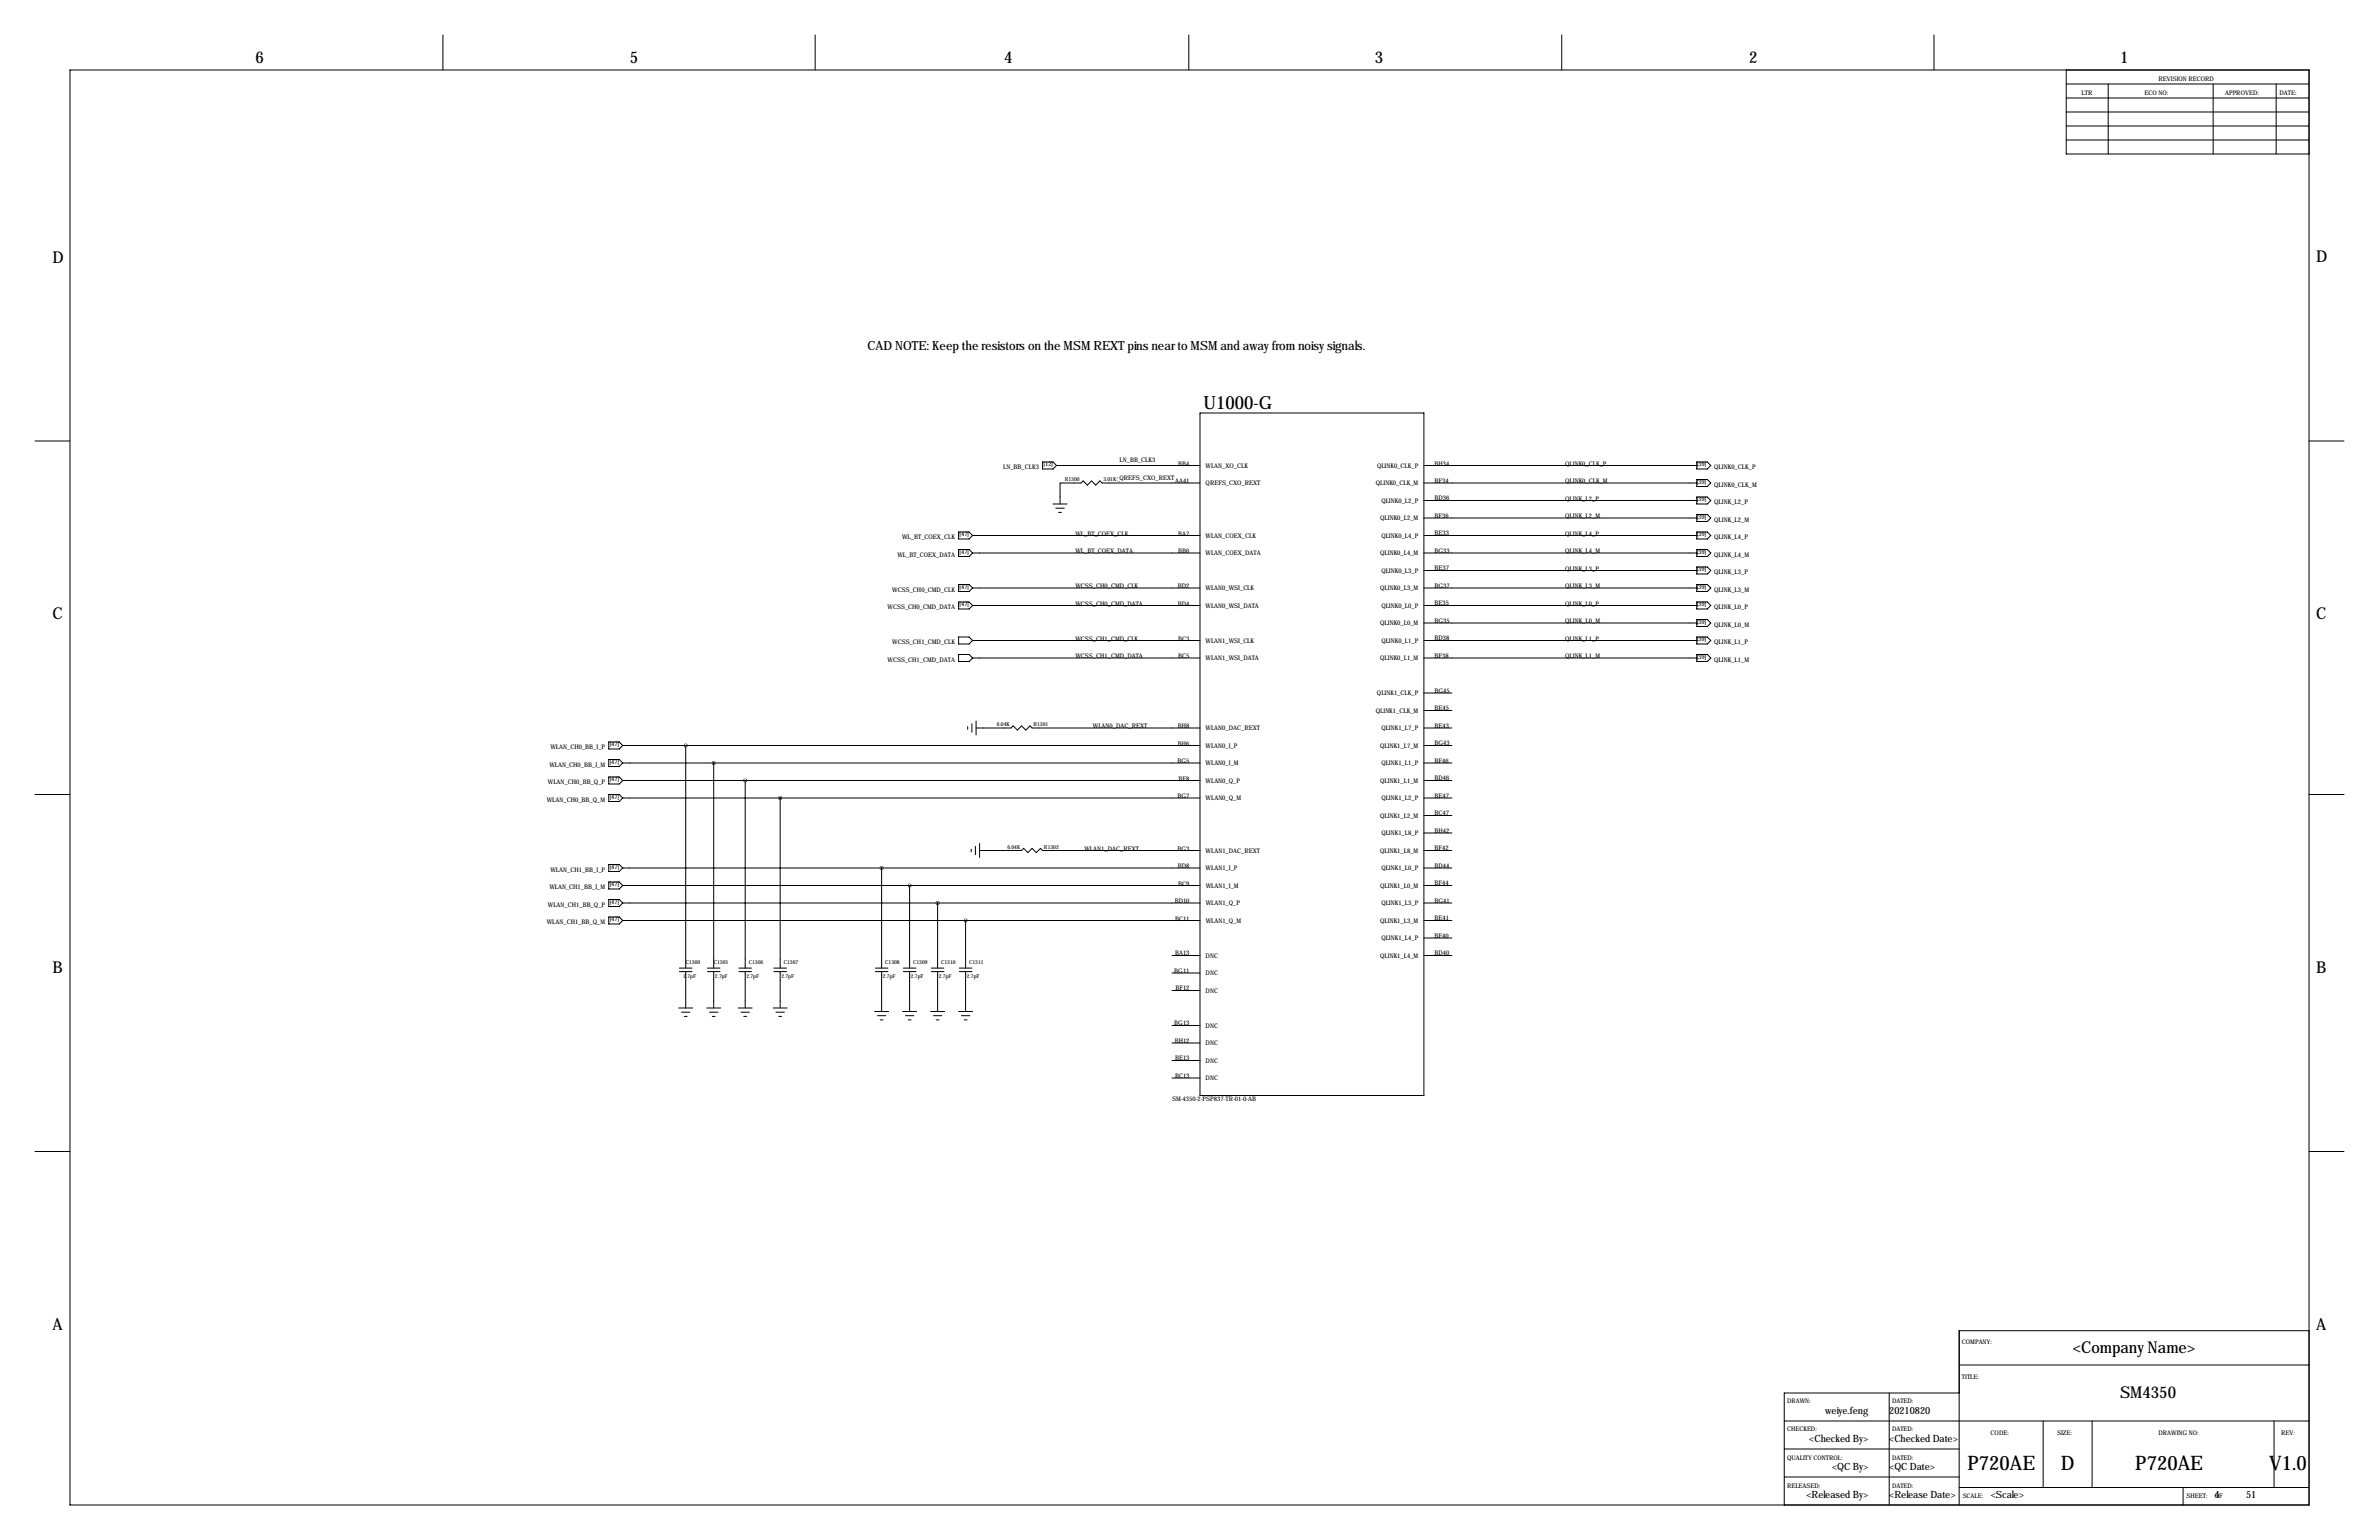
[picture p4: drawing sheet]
<svg xmlns="http://www.w3.org/2000/svg" width="864mm" height="559mm" viewBox="0 0 864 559" stroke-linecap="round" stroke-linejoin="round" font-family="sans-serif">
<defs><g id="words">
<g font-size="7.3">
<text x="714.2" y="533.3">P720AE</text>
<text x="748.1" y="533.3">D</text>
<text x="775.1" y="533.3">P720AE</text>
<text x="823.7" y="533.3">V1.0</text>
</g>
<text font-size="6.6" x="436.9" y="148.6">U1000-G</text>
<g font-size="5.9">
<text x="92.7" y="22.9">6</text>
<text x="228.6" y="22.9">5</text>
<text x="364.5" y="22.9">4</text>
<text x="499.1" y="22.9">3</text>
<text x="635" y="22.9">2</text>
<text x="769.6" y="22.9">1</text>
<text x="19.1" y="95.2">D</text>
<text x="840.7" y="95.2">D</text>
<text x="19.1" y="224.8">C</text>
<text x="840.7" y="224.8">C</text>
<text x="19.1" y="353.1">B</text>
<text x="840.7" y="353.1">B</text>
<text x="19.1" y="482.6">A</text>
<text x="840.7" y="482.6">A</text>
<text x="752.4" y="490.9">&lt;Company Name&gt;</text>
<text x="769.6" y="507.4">SM4350</text>
</g>
<text font-size="4.6" x="315" y="127">CAD NOTE: Keep the resistors on the MSM REXT pins near to MSM and away from noisy signals.</text>
<g font-size="3.6">
<text x="662.6" y="513">weiye.feng</text>
<text x="685.8" y="513">20210820</text>
<text x="656.8" y="523.2">&lt;Checked By&gt;</text>
<text x="685.8" y="523.2">&lt;Checked Date&gt;</text>
<text x="665.1" y="533.3">&lt;QC By&gt;</text>
<text x="685.8" y="533.3">&lt;QC Date&gt;</text>
<text x="655.7" y="543.5">&lt;Released By&gt;</text>
<text x="685.8" y="543.5">&lt;Release Date&gt;</text>
<text x="722.6" y="543.5">&lt;Scale&gt;</text>
<text x="803.9" y="543.5">4</text>
<text x="815.3" y="543.5">51</text>
</g>
<g font-size="2.3">
<text x="783.6" y="29.2">REVISION RECORD</text>
<text x="755.6" y="34.3">LTR</text>
<text x="778.5" y="34.3">ECO NO:</text>
<text x="807.7" y="34.3">APPROVED:</text>
<text x="827.5" y="34.3">DATE:</text>
<text x="406.4" y="167.6">LN_BB_CLK3</text>
<text x="364.1" y="170.2">LN_BB_CLK3</text>
<text x="378.8" y="169.2">[12]</text>
<text x="406.4" y="174">QREFS_CXO_REXT</text>
<text x="427.7" y="168.9">BB4</text>
<text x="437.6" y="169.7">WLAN_XO_CLK</text>
<text x="499.9" y="169.7">QLINK0_CLK_P</text>
<text x="520.7" y="168.9">BH34</text>
<text x="568.2" y="168.9">QLINK0_CLK_P</text>
<text x="616" y="169.2">[39]</text>
<text x="622.3" y="170.2">QLINK0_CLK_P</text>
<text x="426.6" y="175.3">AA41</text>
<text x="437.7" y="176">QREFS_CXO_REXT</text>
<text x="499.5" y="176">QLINK0_CLK_M</text>
<text x="520.7" y="175.3">BF34</text>
<text x="568.2" y="175.3">QLINK0_CLK_M</text>
<text x="616" y="175.5">[39]</text>
<text x="622.3" y="176.5">QLINK0_CLK_M</text>
<text x="501.4" y="182.4">QLINK0_L2_P</text>
<text x="520.7" y="181.6">BD36</text>
<text x="568.2" y="181.6">QLINK_L2_P</text>
<text x="616" y="181.9">[39]</text>
<text x="622.3" y="182.9">QLINK_L2_P</text>
<text x="501" y="188.7">QLINK0_L2_M</text>
<text x="520.7" y="188">BF36</text>
<text x="568.2" y="188">QLINK_L2_M</text>
<text x="616" y="188.2">[39]</text>
<text x="622.3" y="189.2">QLINK_L2_M</text>
<text x="327.5" y="195.6">WL_BT_COEX_CLK</text>
<text x="348.4" y="194.6">[47]</text>
<text x="390.4" y="194.3">WL_BT_COEX_CLK</text>
<text x="427.7" y="194.3">BA7</text>
<text x="437.6" y="195.1">WLAN_COEX_CLK</text>
<text x="501.4" y="195.1">QLINK0_L4_P</text>
<text x="520.7" y="194.3">BE33</text>
<text x="568.2" y="194.3">QLINK_L4_P</text>
<text x="616" y="194.6">[39]</text>
<text x="622.3" y="195.6">QLINK_L4_P</text>
<text x="325.8" y="201.9">WL_BT_COEX_DATA</text>
<text x="348.4" y="200.9">[47]</text>
<text x="390.4" y="200.7">WL_BT_COEX_DATA</text>
<text x="427.7" y="200.7">BB6</text>
<text x="437.6" y="201.4">WLAN_COEX_DATA</text>
<text x="501" y="201.4">QLINK0_L4_M</text>
<text x="520.7" y="200.7">BG33</text>
<text x="568.2" y="200.7">QLINK_L4_M</text>
<text x="616" y="200.9">[39]</text>
<text x="622.3" y="201.9">QLINK_L4_M</text>
<text x="501.4" y="207.8">QLINK0_L3_P</text>
<text x="520.7" y="207">BE37</text>
<text x="568.2" y="207">QLINK_L3_P</text>
<text x="616" y="207.3">[39]</text>
<text x="622.3" y="208.3">QLINK_L3_P</text>
<text x="323.9" y="214.6">WCSS_CH0_CMD_CLK</text>
<text x="348.4" y="213.6">[47]</text>
<text x="390.4" y="213.4">WCSS_CH0_CMD_CLK</text>
<text x="427.6" y="213.4">BD2</text>
<text x="437.6" y="214.1">WLAN0_WSI_CLK</text>
<text x="501" y="214.1">QLINK0_L3_M</text>
<text x="520.7" y="213.4">BG37</text>
<text x="568.2" y="213.4">QLINK_L3_M</text>
<text x="616" y="213.6">[39]</text>
<text x="622.3" y="214.6">QLINK_L3_M</text>
<text x="322.2" y="221">WCSS_CH0_CMD_DATA</text>
<text x="348.4" y="220">[47]</text>
<text x="390.4" y="219.7">WCSS_CH0_CMD_DATA</text>
<text x="427.6" y="219.7">BD4</text>
<text x="437.6" y="220.5">WLAN0_WSI_DATA</text>
<text x="501.4" y="220.5">QLINK0_L0_P</text>
<text x="520.7" y="219.7">BE35</text>
<text x="568.2" y="219.7">QLINK_L0_P</text>
<text x="616" y="220">[39]</text>
<text x="622.3" y="221">QLINK_L0_P</text>
<text x="501" y="226.8">QLINK0_L0_M</text>
<text x="520.7" y="226.1">BG35</text>
<text x="568.2" y="226.1">QLINK_L0_M</text>
<text x="616" y="226.3">[39]</text>
<text x="622.3" y="227.3">QLINK_L0_M</text>
<text x="323.9" y="233.7">WCSS_CH1_CMD_CLK</text>
<text x="390.4" y="232.4">WCSS_CH1_CMD_CLK</text>
<text x="427.7" y="232.4">BC3</text>
<text x="437.6" y="233.2">WLAN1_WSI_CLK</text>
<text x="501.4" y="233.2">QLINK0_L1_P</text>
<text x="520.7" y="232.4">BD38</text>
<text x="568.2" y="232.4">QLINK_L1_P</text>
<text x="616" y="232.7">[39]</text>
<text x="622.3" y="233.7">QLINK_L1_P</text>
<text x="390.4" y="238.8">WCSS_CH1_CMD_DATA</text>
<text x="427.7" y="238.8">BC5</text>
<text x="437.6" y="239.5">WLAN1_WSI_DATA</text>
<text x="501" y="239.5">QLINK0_L1_M</text>
<text x="520.7" y="238.8">BF38</text>
<text x="568.2" y="238.8">QLINK_L1_M</text>
<text x="616" y="239">[39]</text>
<text x="322.2" y="240">WCSS_CH1_CMD_DATA</text>
<text x="622.3" y="240">QLINK_L1_M</text>
<text x="520.7" y="251.5">BG45</text>
<text x="499.9" y="252.2">QLINK1_CLK_P</text>
<text x="520.7" y="257.8">BE45</text>
<text x="499.5" y="258.6">QLINK1_CLK_M</text>
<text x="396.7" y="264.2">WLAN0_DAC_REXT</text>
<text x="427.6" y="264.2">BH8</text>
<text x="437.6" y="264.9">WLAN0_DAC_REXT</text>
<text x="501.4" y="264.9">QLINK1_L7_P</text>
<text x="520.7" y="264.2">BE43</text>
<text x="199.8" y="271.8">WLAN_CH0_BB_I_P</text>
<text x="221.4" y="270.8">[47]</text>
<text x="427.6" y="270.5">BH6</text>
<text x="437.7" y="271.3">WLAN0_I_P</text>
<text x="501" y="271.3">QLINK1_L7_M</text>
<text x="520.7" y="270.5">BG43</text>
<text x="199.4" y="278.1">WLAN_CH0_BB_I_M</text>
<text x="221.4" y="277.1">[47]</text>
<text x="427.5" y="276.9">BG5</text>
<text x="437.7" y="277.6">WLAN0_I_M</text>
<text x="501.4" y="277.6">QLINK1_L1_P</text>
<text x="520.7" y="276.9">BF46</text>
<text x="198.9" y="284.5">WLAN_CH0_BB_Q_P</text>
<text x="221.4" y="283.5">[47]</text>
<text x="427.9" y="283.2">BF8</text>
<text x="437.7" y="284">WLAN0_Q_P</text>
<text x="501" y="284">QLINK1_L1_M</text>
<text x="520.7" y="283.2">BD46</text>
<text x="198.5" y="290.8">WLAN_CH0_BB_Q_M</text>
<text x="221.4" y="289.8">[47]</text>
<text x="427.5" y="289.6">BG7</text>
<text x="437.7" y="290.3">WLAN0_Q_M</text>
<text x="501.4" y="290.3">QLINK1_L2_P</text>
<text x="520.7" y="289.6">BE47</text>
<text x="501" y="296.7">QLINK1_L2_M</text>
<text x="520.7" y="295.9">BC47</text>
<text x="501.4" y="303">QLINK1_L8_P</text>
<text x="520.7" y="302.3">BH42</text>
<text x="393.7" y="308.6">WLAN1_DAC_REXT</text>
<text x="427.5" y="308.6">BG3</text>
<text x="437.7" y="309.4">WLAN1_DAC_REXT</text>
<text x="501" y="309.4">QLINK1_L8_M</text>
<text x="520.7" y="308.6">BF42</text>
<text x="199.8" y="316.2">WLAN_CH1_BB_I_P</text>
<text x="221.4" y="315.2">[47]</text>
<text x="427.6" y="315">BD8</text>
<text x="437.7" y="315.7">WLAN1_I_P</text>
<text x="501.4" y="315.7">QLINK1_L0_P</text>
<text x="520.7" y="315">BD44</text>
<text x="199.4" y="322.6">WLAN_CH1_BB_I_M</text>
<text x="221.4" y="321.6">[47]</text>
<text x="427.7" y="321.3">BC9</text>
<text x="437.7" y="322.1">WLAN1_I_M</text>
<text x="501" y="322.1">QLINK1_L0_M</text>
<text x="520.7" y="321.3">BF44</text>
<text x="198.9" y="328.9">WLAN_CH1_BB_Q_P</text>
<text x="221.4" y="327.9">[47]</text>
<text x="426.4" y="327.7">BD10</text>
<text x="437.7" y="328.4">WLAN1_Q_P</text>
<text x="501.4" y="328.4">QLINK1_L3_P</text>
<text x="520.7" y="327.7">BG41</text>
<text x="198.5" y="335.3">WLAN_CH1_BB_Q_M</text>
<text x="221.4" y="334.3">[47]</text>
<text x="426.6" y="334">BC11</text>
<text x="437.7" y="334.8">WLAN1_Q_M</text>
<text x="501" y="334.8">QLINK1_L3_M</text>
<text x="520.7" y="334">BE41</text>
<text x="501.4" y="341.1">QLINK1_L4_P</text>
<text x="520.7" y="340.4">BF40</text>
<text x="426.6" y="346.7">BA13</text>
<text x="437.7" y="347.5">DNC</text>
<text x="501" y="347.5">QLINK1_L4_M</text>
<text x="520.7" y="346.7">BD40</text>
<text x="426.3" y="353.1">BG11</text>
<text x="437.7" y="353.8">DNC</text>
<text x="426.7" y="359.4">BF12</text>
<text x="437.7" y="360.2">DNC</text>
<text x="426.3" y="372.1">BG13</text>
<text x="437.7" y="372.9">DNC</text>
<text x="426.4" y="378.5">BH12</text>
<text x="437.7" y="379.2">DNC</text>
<text x="426.6" y="384.8">BE13</text>
<text x="437.7" y="385.6">DNC</text>
<text x="426.6" y="391.2">BC13</text>
<text x="437.7" y="391.9">DNC</text>
<text x="425.5" y="399.6">SM-4350-2-PSP837-TR-01-0-AB</text>
<text x="712.2" y="487.7">COMPANY:</text>
<text x="712.2" y="500.4">TITLE:</text>
<text x="648.7" y="509.3">DRAWN:</text>
<text x="686.8" y="509.3">DATED:</text>
<text x="648.7" y="519.4">CHECKED:</text>
<text x="686.8" y="519.4">DATED:</text>
<text x="722.6" y="520.7">CODE:</text>
<text x="746.8" y="520.7">SIZE:</text>
<text x="783.6" y="520.7">DRAWING NO:</text>
<text x="828" y="520.7">REV:</text>
<text x="648.7" y="529.6">QUALITY CONTROL:</text>
<text x="686.8" y="529.6">DATED:</text>
<text x="648.7" y="539.8">RELEASED:</text>
<text x="686.8" y="539.8">DATED:</text>
<text x="712.5" y="543.6">SCALE:</text>
<text x="793.7" y="543.6">SHEET:</text>
<text x="804" y="543.6">OF</text>
</g>
<g font-size="2">
<text x="386.5" y="174.6">R1300</text>
<text x="400.6" y="174.6">3.01K¦¸</text>
<text x="361.9" y="263.5">6.04K</text>
<text x="375.2" y="263.5">R1301</text>
<text x="365.7" y="308">6.04K</text>
<text x="379" y="308">R1302</text>
<text x="248.9" y="349.9">C1300</text>
<text x="259.1" y="349.9">C1305</text>
<text x="271.8" y="349.9">C1306</text>
<text x="284.5" y="349.9">C1307</text>
<text x="321.3" y="349.9">C1308</text>
<text x="331.5" y="349.9">C1309</text>
<text x="341.6" y="349.9">C1310</text>
<text x="351.8" y="349.9">C1311</text>
<text x="248.1" y="355">2.7pF</text>
<text x="259.5" y="355">2.7pF</text>
<text x="271" y="355">2.7pF</text>
<text x="283.7" y="355">2.7pF</text>
<text x="320.5" y="355">2.7pF</text>
<text x="330.7" y="355">2.7pF</text>
<text x="340.8" y="355">2.7pF</text>
<text x="351" y="355">2.7pF</text>
</g>
</g></defs>
<g fill="none" stroke="#000" stroke-width=".36">
<path d="M160.8 12.7v12.7M295.9 12.7v12.7M431.5 12.7v12.7M566.9 12.7v12.7M702.1 12.7v12.7M25.4 25.4h812.8v520.7h-812.8zM750.1 35.6h88.1M750.1 30.5h88.1M750.1 25.4v30.5h88.1M765.3 30.5v25.4M803.4 30.5v25.4M826.3 30.5v25.4"/>
<path d="M750.1 50.8h88.1M750.1 45.7h88.1M750.1 40.6h88.1M435.6 149.9h81.3v247.6h-81.3zM12.7 160h12.7M378.5 167.6h3.8l1.2 1.3-1.2 1.3h-3.8zM383.5 168.9h52.1M435.6 175.3h-35.6l-.7-.8-1.5 1.5-1.6-1.5-1.5 1.5-1.5-1.5-.8 .8h-7.6v7.6M516.9 168.9h99.1M516.9 175.3h99.1M616 167.6h3.8l1.2 1.3-1.2 1.3h-3.8zM616 174h3.8l1.2 1.3-1.2 1.2h-3.8z"/>
<path d="M838.2 160h12.7M348 193h3.8l1.3 1.3-1.3 1.3h-3.8zM348 199.4h3.8l1.3 1.3-1.3 1.2h-3.8zM353.1 194.3h82.5M382.3 182.9h5M383.3 184.4h3M384.3 185.9h1M516.9 194.3h99.1M516.9 181.6h99.1M516.9 188h99.1M616 180.3h3.8l1.2 1.3-1.2 1.3h-3.8zM616 193h3.8l1.2 1.3-1.2 1.3h-3.8z"/>
<path d="M616 199.4h3.8l1.2 1.3-1.2 1.2h-3.8zM616 186.7h3.8l1.2 1.3-1.2 1.2h-3.8zM348 212.1h3.8l1.3 1.3-1.3 1.2h-3.8zM348 218.4h3.8l1.3 1.3-1.3 1.3h-3.8zM353.1 200.7h82.5M353.1 213.4h82.5M353.1 219.7h82.5M516.9 200.7h99.1M516.9 213.4h99.1M516.9 219.7h99.1M516.9 207h99.1M616 212.1h3.8l1.2 1.3-1.2 1.2h-3.8z"/>
<path d="M616 218.4h3.8l1.2 1.3-1.2 1.3h-3.8zM616 205.7h3.8l1.2 1.3-1.2 1.3h-3.8zM348 231.1h3.8l1.3 1.3-1.3 1.3h-3.8zM348 237.5h3.8l1.3 1.3-1.3 1.2h-3.8zM353.1 232.4h82.5M353.1 238.8h82.5M516.9 232.4h99.1M516.9 238.8h99.1M516.9 226.1h99.1M616 231.1h3.8l1.2 1.3-1.2 1.3h-3.8zM616 237.5h3.8l1.2 1.3-1.2 1.2h-3.8zM616 224.8h3.8l1.2 1.3-1.2 1.2h-3.8z"/>
<path d="M516.9 251.5h10.1M516.9 257.8h10.1M221 269.2h3.8l1.3 1.3-1.3 1.3h-3.8zM221 275.6h3.8l1.3 1.3-1.3 1.2h-3.8zM226.1 270.5h209.5M226.1 276.9h209.5M248.9 270.5v80.8M259.1 276.9v74.4M351.3 263.7v1M352.8 262.6v3.1M354.3 264.2h12.7l.8-.8 1.5 1.5 1.5-1.5 1.6 1.5 1.5-1.5 .7 .8h61M354.3 261.6v5.1"/>
<path d="M516.9 264.2h10.1M516.9 270.5h10.1M516.9 276.9h10.1M12.7 288.3h12.7M221 288.3h3.8l1.3 1.3-1.3 1.2h-3.8zM221 281.9h3.8l1.3 1.3-1.3 1.3h-3.8zM226.1 283.2h209.5M226.1 289.6h209.5M270.5 283.2v68.1M283.2 289.6v61.7M516.9 283.2h10.1M516.9 289.6h10.1"/>
<path d="M516.9 295.9h10.1M838.2 288.3h12.7M221 313.7h3.8l1.3 1.3-1.3 1.2h-3.8zM226.1 315h209.5M320 315v36.3M352.6 308.1v1M354.1 307.1v3M355.6 306.1v5M355.6 308.6h15.2l.8-.8 1.5 1.6 1.5-1.6 1.6 1.6 1.5-1.6 .8 .8h57.1M516.9 308.6h10.1M516.9 315h10.1M516.9 302.3h10.1"/>
<path d="M221 320h3.8l1.3 1.3-1.3 1.3h-3.8zM221 326.4h3.8l1.3 1.3-1.3 1.2h-3.8zM221 332.7h3.8l1.3 1.3-1.3 1.3h-3.8zM226.1 321.3h209.5M226.1 327.7h209.5M226.1 334h209.5M330.2 321.3v30M340.4 327.7v23.6M350.5 334v17.3M516.9 321.3h10.1M516.9 327.7h10.1M516.9 334h10.1"/>
<path d="M246.6 351.3h4.6M246.6 352.6h4.6M248.9 352.6v13.2M256.8 351.3h4.6M256.8 352.6h4.6M259.1 352.6v13.2M268.2 351.3h4.6M268.2 352.6h4.6M270.5 352.6v13.2M280.9 351.3h4.6M280.9 352.6h4.6M283.2 352.6v13.2"/>
<path d="M317.8 351.3h4.5M317.8 352.6h4.5M320 352.6v14.4M327.9 351.3h4.6M327.9 352.6h4.6M330.2 352.6v14.4M338.1 351.3h4.5M338.1 352.6h4.5M340.4 352.6v14.4M348.2 351.3h4.6M348.2 352.6h4.6M350.5 352.6v14.4"/>
<path d="M425.4 346.7h10.2M425.4 359.4h10.2M425.4 353.1h10.2M516.9 340.4h10.1M516.9 346.7h10.1M246.4 365.8h5.1M247.4 367.3h3M248.4 368.8h1M256.5 365.8h5.1M257.6 367.3h3M258.6 368.8h1M268 365.8h5"/>
<path d="M269 367.3h3M270 368.8h1M280.7 365.8h5M281.7 367.3h3M282.7 368.8h1M317.5 367h5.1M318.5 368.6h3.1M319.5 370.1h1M327.7 367h5M328.7 368.6h3M329.7 370.1h1M337.8 367h5.1"/>
<path d="M338.8 368.6h3.1M339.9 370.1h1M348 367h5.1M349 368.6h3M350 370.1h1M425.4 372.1h10.2M425.4 378.5h10.2M425.4 384.8h10.2M425.4 391.2h10.2M12.7 417.8h12.7M838.2 417.8h12.7M711.2 495.3h127"/>
<path d="M838.2 482.9h-127v63.2M647.7 515.6h190.5M685.8 505.5v40.6M711.2 505.5h-63.5v40.6M741.7 515.6v24.1M759.5 515.6v24.1M825.5 515.6v24.1M647.7 535.9h63.5M647.7 525.8h63.5M711.2 539.8h127M792.5 539.8v6.3"/>
</g>
<path d="M283.2 289.6a.05 .05 0 0 0 .1 0 .05 .05 0 0 0-.1 0zM248.9 270.5a.05 .05 0 0 0 .1 0 .05 .05 0 0 0-.1 0zM320 315a.05 .05 0 0 0 .1 0 .05 .05 0 0 0-.1 0zM259 276.9a.05 .05 0 0 0 .1 0 .05 .05 0 0 0-.1 0zM270.5 283.2a.05 .05 0 0 0 .1 0 .05 .05 0 0 0-.1 0zM340.3 327.7a.05 .05 0 0 0 .1 0 .05 .05 0 0 0-.1 0zM350.5 334a.05 .05 0 0 0 .1 0 .05 .05 0 0 0-.1 0z" fill="#000" stroke="#000" stroke-width="1.3"/>
<use href="#words"/>
</svg>
